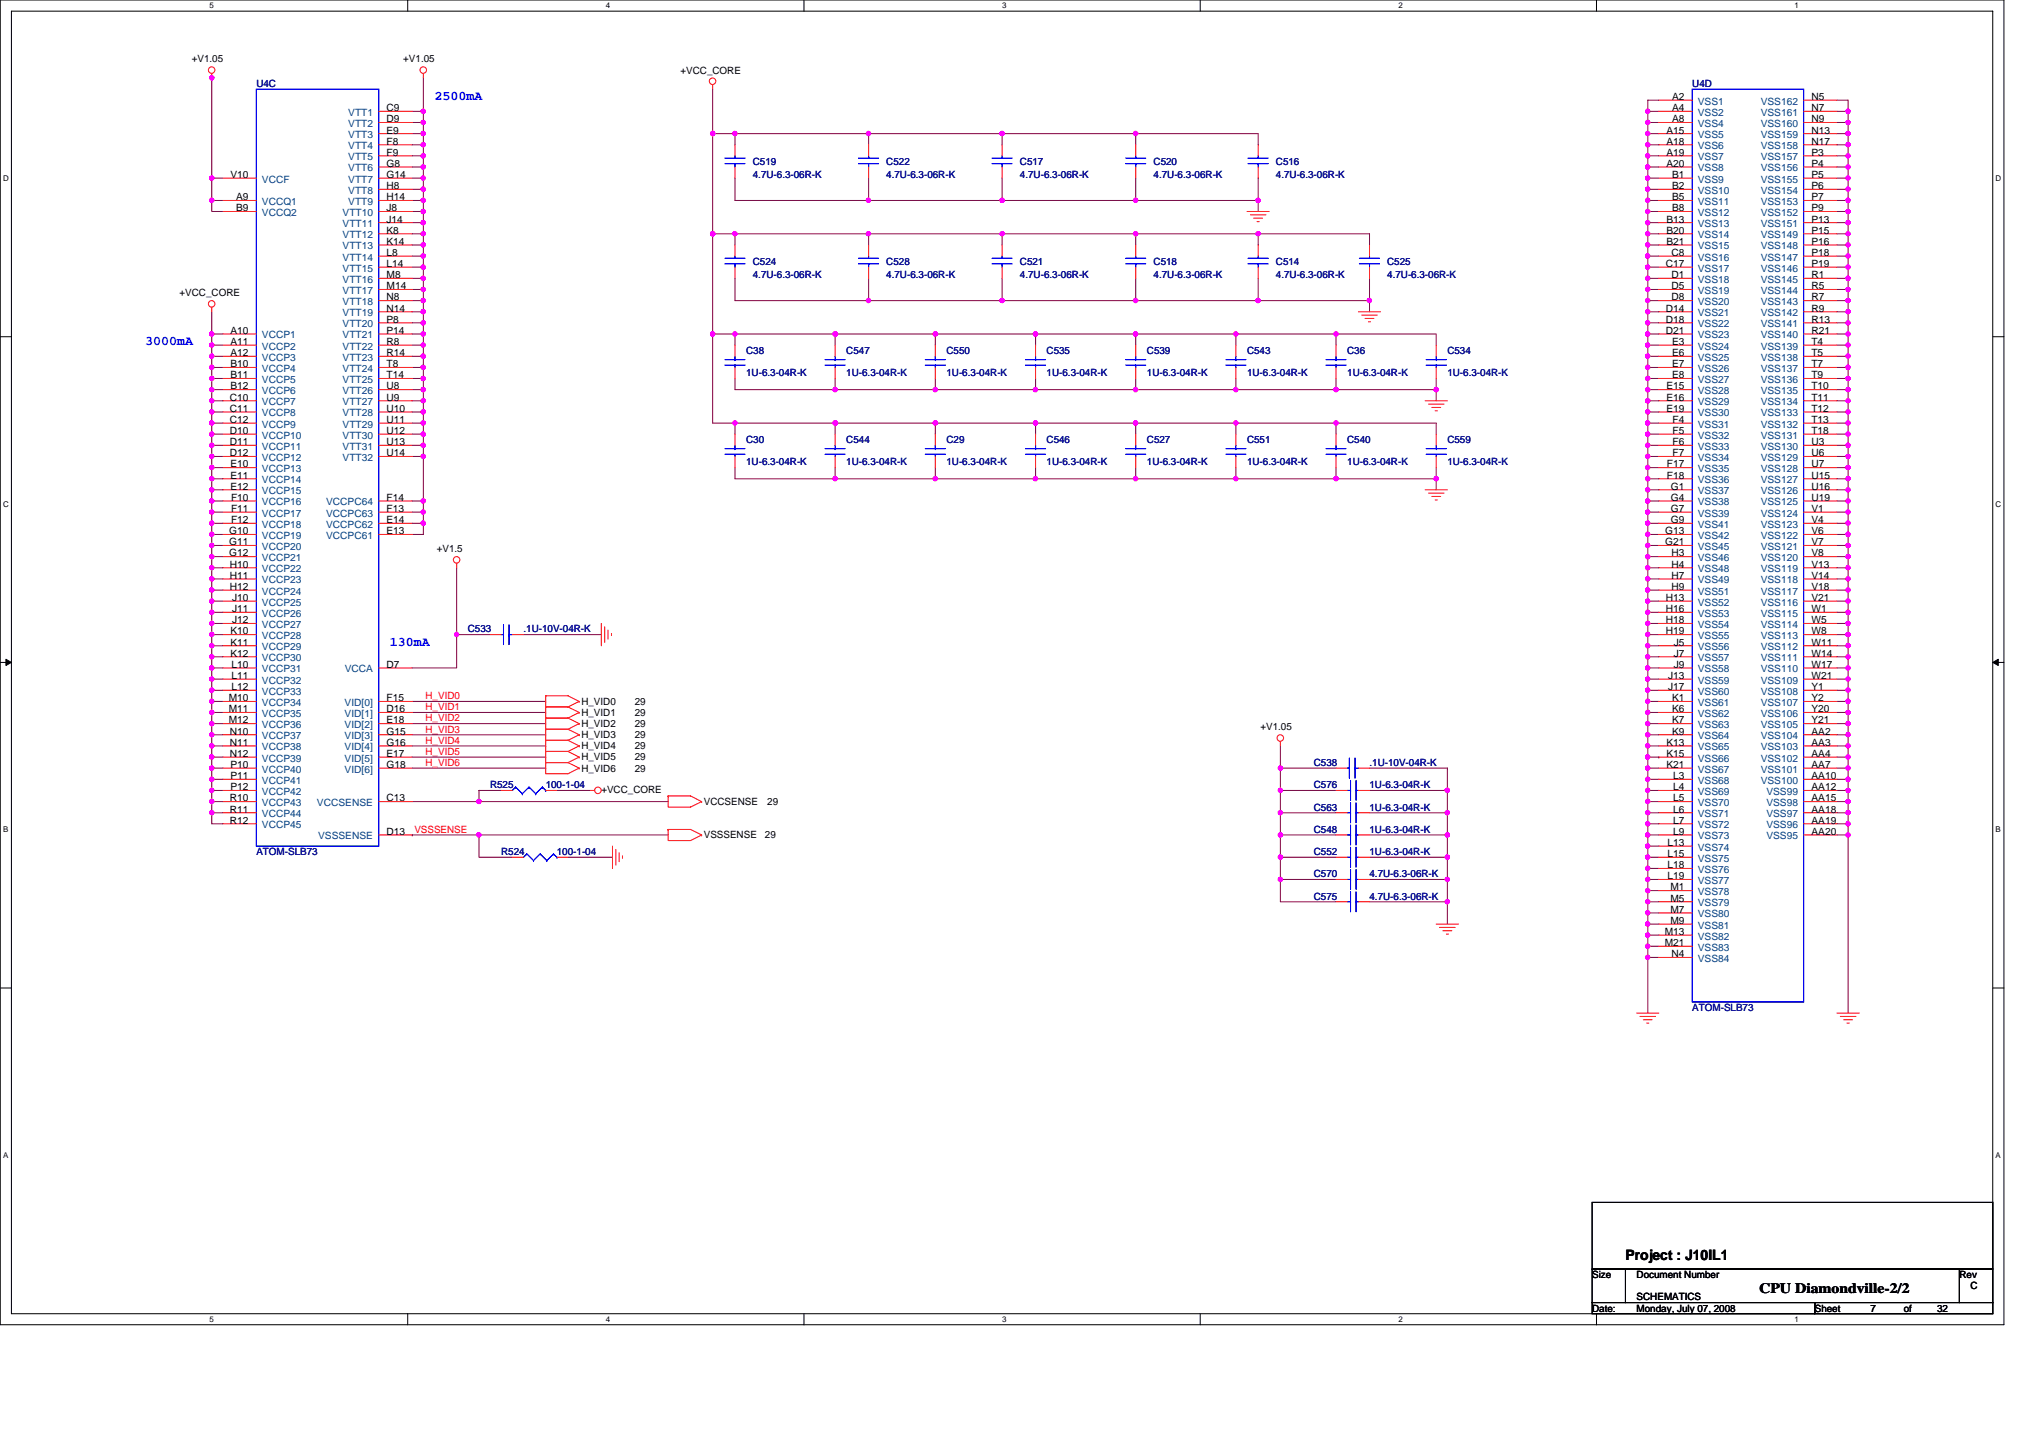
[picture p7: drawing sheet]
<svg xmlns="http://www.w3.org/2000/svg" width="297mm" height="210mm" viewBox="0 0 297 210" stroke-linecap="round" stroke-linejoin="round" font-family="sans-serif">
<defs><g id="words">
<g font-size="2.1">
<text x="237.4" y="184">Project : J10IL1</text>
<text x="256.9" y="188.8">CPU Diamondville-2/2</text>
</g>
<g font-size="1.9" fill="#00f">
<text x="63.4" y="14.6">2500mA</text>
<text x="21.2" y="50.4">3000mA</text>
<text x="56.9" y="94.3">130mA</text>
</g>
<g font-size="1.5">
<text x="28" y="9.1">+V1.05</text>
<text x="58.9" y="9.1">+V1.05</text>
<text x="99.4" y="10.8">+VCC_CORE</text>
<text x="56.4" y="17.9">D9</text>
<text x="56.4" y="16.2">C9</text>
<text x="244.2" y="17.9">A8</text>
<text x="244.2" y="16.2">A4</text>
<text x="244.2" y="14.6">A2</text>
<text x="264.5" y="17.9">N9</text>
<text x="264.5" y="16.2">N7</text>
<text x="264.5" y="14.6">N5</text>
<text x="56.4" y="22.7">F9</text>
<text x="56.4" y="21.1">F8</text>
<text x="56.4" y="19.5">E9</text>
<text x="243.3" y="22.7">A19</text>
<text x="243.3" y="21.1">A18</text>
<text x="243.3" y="19.5">A15</text>
<text x="264.5" y="21.1">N17</text>
<text x="264.5" y="22.7">P3</text>
<text x="264.5" y="19.5">N13</text>
<text x="33.7" y="26">V10</text>
<text x="34.5" y="29.3">A9</text>
<text x="56.4" y="29.3">H14</text>
<text x="56.4" y="27.6">H8</text>
<text x="56.4" y="26">G14</text>
<text x="56.4" y="24.4">G8</text>
<text x="243.3" y="24.4">A20</text>
<text x="244.2" y="26">B1</text>
<text x="244.2" y="29.3">B5</text>
<text x="244.2" y="27.6">B2</text>
<text x="264.5" y="24.4">P4</text>
<text x="264.5" y="26">P5</text>
<text x="264.5" y="27.6">P6</text>
<text x="264.5" y="29.3">P7</text>
<text x="34.5" y="30.9">B9</text>
<text x="56.4" y="35.8">K14</text>
<text x="56.4" y="34.1">K8</text>
<text x="56.4" y="32.5">J14</text>
<text x="56.4" y="30.9">J8</text>
<text x="243.3" y="35.8">B21</text>
<text x="243.3" y="34.1">B20</text>
<text x="243.3" y="32.5">B13</text>
<text x="244.2" y="30.9">B8</text>
<text x="264.5" y="30.9">P9</text>
<text x="264.5" y="32.5">P13</text>
<text x="264.5" y="34.1">P15</text>
<text x="264.5" y="35.8">P16</text>
<text x="56.4" y="40.6">M8</text>
<text x="56.4" y="39">L14</text>
<text x="56.4" y="37.4">L8</text>
<text x="243.3" y="39">C17</text>
<text x="244.1" y="40.6">D1</text>
<text x="244.1" y="37.4">C8</text>
<text x="264.5" y="37.4">P18</text>
<text x="264.5" y="39">P19</text>
<text x="264.5" y="40.6">R1</text>
<text x="26.2" y="43.3">+VCC_CORE</text>
<text x="56.4" y="47.1">P8</text>
<text x="56.4" y="45.5">N14</text>
<text x="56.4" y="43.9">N8</text>
<text x="56.4" y="42.2">M14</text>
<text x="243.3" y="47.1">D18</text>
<text x="243.3" y="45.5">D14</text>
<text x="244.1" y="43.9">D8</text>
<text x="244.1" y="42.2">D5</text>
<text x="264.5" y="42.2">R5</text>
<text x="264.5" y="43.9">R7</text>
<text x="264.5" y="45.5">R9</text>
<text x="264.5" y="47.1">R13</text>
<text x="33.7" y="48.7">A10</text>
<text x="33.7" y="50.4">A11</text>
<text x="33.7" y="52">A12</text>
<text x="33.7" y="53.6">B10</text>
<text x="56.4" y="53.6">T8</text>
<text x="56.4" y="52">R14</text>
<text x="56.4" y="50.4">R8</text>
<text x="56.4" y="48.7">P14</text>
<text x="243.3" y="48.7">D21</text>
<text x="244.2" y="53.6">E7</text>
<text x="244.2" y="52">E6</text>
<text x="244.2" y="50.4">E3</text>
<text x="264.5" y="48.7">R21</text>
<text x="264.5" y="50.4">T4</text>
<text x="264.5" y="52">T5</text>
<text x="264.5" y="53.6">T7</text>
<text x="33.6" y="58.5">C10</text>
<text x="33.7" y="55.2">B11</text>
<text x="33.7" y="56.9">B12</text>
<text x="56.4" y="58.5">U9</text>
<text x="56.4" y="56.9">U8</text>
<text x="56.4" y="55.2">T14</text>
<text x="243.3" y="58.5">E16</text>
<text x="243.3" y="56.9">E15</text>
<text x="244.2" y="55.2">E8</text>
<text x="264.5" y="55.2">T9</text>
<text x="264.5" y="56.9">T10</text>
<text x="264.5" y="58.5">T11</text>
<text x="33.6" y="60.1">C11</text>
<text x="33.6" y="61.8">C12</text>
<text x="33.6" y="63.4">D10</text>
<text x="33.6" y="65">D11</text>
<text x="56.4" y="65">U13</text>
<text x="56.4" y="63.4">U12</text>
<text x="56.4" y="61.8">U11</text>
<text x="56.4" y="60.1">U10</text>
<text x="243.3" y="60.1">E19</text>
<text x="244.3" y="65">F6</text>
<text x="244.3" y="63.4">F5</text>
<text x="244.3" y="61.8">F4</text>
<text x="264.5" y="60.1">T12</text>
<text x="264.5" y="61.8">T13</text>
<text x="264.5" y="63.4">T18</text>
<text x="264.5" y="65">U3</text>
<text x="33.6" y="66.6">D12</text>
<text x="33.7" y="68.3">E10</text>
<text x="33.7" y="69.9">E11</text>
<text x="33.7" y="71.5">E12</text>
<text x="56.4" y="66.6">U14</text>
<text x="243.4" y="69.9">F18</text>
<text x="243.4" y="68.3">F17</text>
<text x="244" y="71.5">G1</text>
<text x="244.3" y="66.6">F7</text>
<text x="264.5" y="66.6">U6</text>
<text x="264.5" y="68.3">U7</text>
<text x="264.5" y="69.9">U15</text>
<text x="264.5" y="71.5">U16</text>
<text x="33.7" y="73.1">F10</text>
<text x="33.7" y="76.4">F12</text>
<text x="33.7" y="74.8">F11</text>
<text x="56.4" y="74.8">F13</text>
<text x="56.4" y="76.4">E14</text>
<text x="56.4" y="73.1">F14</text>
<text x="244" y="76.4">G9</text>
<text x="244" y="74.8">G7</text>
<text x="244" y="73.1">G4</text>
<text x="264.5" y="73.1">U19</text>
<text x="264.5" y="74.8">V1</text>
<text x="264.5" y="76.4">V4</text>
<text x="33.5" y="81.3">G12</text>
<text x="33.5" y="79.6">G11</text>
<text x="33.5" y="78">G10</text>
<text x="33.6" y="82.9">H10</text>
<text x="56.4" y="78">E13</text>
<text x="63.8" y="80.6">+V1.5</text>
<text x="243.2" y="79.6">G21</text>
<text x="243.2" y="78">G13</text>
<text x="244.1" y="82.9">H4</text>
<text x="244.1" y="81.3">H3</text>
<text x="264.5" y="78">V6</text>
<text x="264.5" y="79.6">V7</text>
<text x="264.5" y="81.3">V8</text>
<text x="264.5" y="82.9">V13</text>
<text x="33.6" y="86.1">H12</text>
<text x="33.6" y="84.5">H11</text>
<text x="33.9" y="89.4">J11</text>
<text x="33.9" y="87.8">J10</text>
<text x="243.3" y="89.4">H16</text>
<text x="243.3" y="87.8">H13</text>
<text x="244.1" y="86.1">H9</text>
<text x="244.1" y="84.5">H7</text>
<text x="264.5" y="84.5">V14</text>
<text x="264.5" y="86.1">V18</text>
<text x="264.5" y="87.8">V21</text>
<text x="264.5" y="89.4">W1</text>
<text x="33.7" y="95.9">K12</text>
<text x="33.7" y="94.3">K11</text>
<text x="33.7" y="92.6">K10</text>
<text x="33.9" y="91">J12</text>
<text x="243.3" y="92.6">H19</text>
<text x="243.3" y="91">H18</text>
<text x="244.4" y="95.9">J7</text>
<text x="244.4" y="94.3">J5</text>
<text x="264.5" y="91">W5</text>
<text x="264.5" y="92.6">W8</text>
<text x="264.5" y="94.3">W11</text>
<text x="264.5" y="95.9">W14</text>
<text x="33.8" y="100.8">L12</text>
<text x="33.8" y="99.1">L11</text>
<text x="33.8" y="97.5">L10</text>
<text x="56.4" y="97.5">D7</text>
<text x="243.6" y="100.8">J17</text>
<text x="243.6" y="99.1">J13</text>
<text x="244.4" y="97.5">J9</text>
<text x="264.5" y="97.5">W17</text>
<text x="264.5" y="99.1">W21</text>
<text x="264.5" y="100.8">Y1</text>
<text x="33.4" y="102.4">M10</text>
<text x="33.4" y="104">M11</text>
<text x="33.4" y="105.6">M12</text>
<text x="33.6" y="107.3">N10</text>
<text x="56.4" y="102.4">F15</text>
<text x="56.4" y="104">D16</text>
<text x="56.4" y="105.6">E18</text>
<text x="56.4" y="107.3">G15</text>
<text x="84.9" y="102.9">H_VID0</text>
<text x="84.9" y="104.5">H_VID1</text>
<text x="84.9" y="107.8">H_VID3</text>
<text x="84.9" y="106.2">H_VID2</text>
<text x="92.7" y="102.9">29</text>
<text x="92.7" y="104.5">29</text>
<text x="92.7" y="107.8">29</text>
<text x="92.7" y="106.2">29</text>
<text x="184.1" y="106.7">+V1.05</text>
<text x="244.2" y="107.3">K9</text>
<text x="244.2" y="105.6">K7</text>
<text x="244.2" y="104">K6</text>
<text x="244.2" y="102.4">K1</text>
<text x="264.5" y="102.4">Y2</text>
<text x="264.5" y="104">Y20</text>
<text x="264.5" y="105.6">Y21</text>
<text x="264.5" y="107.3">AA2</text>
<text x="33.6" y="108.9">N11</text>
<text x="33.6" y="110.5">N12</text>
<text x="33.7" y="112.1">P10</text>
<text x="33.7" y="113.8">P11</text>
<text x="56.4" y="108.9">G16</text>
<text x="56.4" y="110.5">E17</text>
<text x="56.4" y="112.1">G18</text>
<text x="84.9" y="112.7">H_VID6</text>
<text x="84.9" y="109.4">H_VID4</text>
<text x="84.9" y="111">H_VID5</text>
<text x="92.7" y="112.7">29</text>
<text x="92.7" y="109.4">29</text>
<text x="92.7" y="111">29</text>
<text x="243.3" y="112.1">K21</text>
<text x="243.3" y="110.5">K15</text>
<text x="243.3" y="108.9">K13</text>
<text x="244.3" y="113.8">L3</text>
<text x="264.5" y="108.9">AA3</text>
<text x="264.5" y="110.5">AA4</text>
<text x="264.5" y="112.1">AA7</text>
<text x="264.5" y="113.8">AA10</text>
<text x="33.6" y="117">R10</text>
<text x="33.6" y="118.7">R11</text>
<text x="33.7" y="115.4">P12</text>
<text x="56.4" y="117">C13</text>
<text x="87.8" y="115.8">+VCC_CORE</text>
<text x="102.8" y="117.5">VCCSENSE</text>
<text x="112.1" y="117.5">29</text>
<text x="244.3" y="118.7">L6</text>
<text x="244.3" y="117">L5</text>
<text x="244.3" y="115.4">L4</text>
<text x="264.5" y="115.4">AA12</text>
<text x="264.5" y="117">AA15</text>
<text x="264.5" y="118.7">AA18</text>
<text x="33.6" y="120.3">R12</text>
<text x="56.4" y="121.9">D13</text>
<text x="102.8" y="122.4">VSSSENSE</text>
<text x="111.7" y="122.4">29</text>
<text x="243.5" y="125.2">L15</text>
<text x="243.5" y="123.5">L13</text>
<text x="244.3" y="121.9">L9</text>
<text x="244.3" y="120.3">L7</text>
<text x="264.5" y="120.3">AA19</text>
<text x="264.5" y="121.9">AA20</text>
<text x="243.5" y="128.4">L19</text>
<text x="243.5" y="126.8">L18</text>
<text x="243.9" y="131.7">M5</text>
<text x="243.9" y="130">M1</text>
<text x="243.1" y="136.5">M13</text>
<text x="243.9" y="134.9">M9</text>
<text x="243.9" y="133.3">M7</text>
<text x="243.1" y="138.2">M21</text>
<text x="244.1" y="139.8">N4</text>
<text x="232.5" y="186.6">Size</text>
<text x="232.5" y="191.5">Date:</text>
<text x="239" y="191.5">Monday, July 07, 2008</text>
<text x="239" y="186.6">Document Number</text>
<text x="239" y="189.9">SCHEMATICS</text>
<text x="265" y="191.5">Sheet</text>
<text x="273.2" y="191.5">7</text>
<text x="278" y="191.5">of</text>
<text x="282.9" y="191.5">32</text>
<text x="286.1" y="186.6">Rev</text>
<text x="287.8" y="188.3">C</text>
</g>
<g font-size="1.5" fill="#000080">
<text x="37.4" y="12.7">U4C</text>
<text x="247.1" y="12.7">U4D</text>
<text x="109.9" y="24.1">C519</text>
<text x="109.9" y="26">4.7U-6.3-06R-K</text>
<text x="129.4" y="24.1">C522</text>
<text x="129.4" y="26">4.7U-6.3-06R-K</text>
<text x="148.9" y="24.1">C517</text>
<text x="148.9" y="26">4.7U-6.3-06R-K</text>
<text x="168.5" y="24.1">C520</text>
<text x="168.5" y="26">4.7U-6.3-06R-K</text>
<text x="186.3" y="24.1">C516</text>
<text x="186.3" y="26">4.7U-6.3-06R-K</text>
<text x="109.9" y="38.7">C524</text>
<text x="109.9" y="40.7">4.7U-6.3-06R-K</text>
<text x="129.4" y="38.7">C528</text>
<text x="129.4" y="40.7">4.7U-6.3-06R-K</text>
<text x="148.9" y="38.7">C521</text>
<text x="148.9" y="40.7">4.7U-6.3-06R-K</text>
<text x="168.5" y="38.7">C518</text>
<text x="168.5" y="40.7">4.7U-6.3-06R-K</text>
<text x="186.3" y="38.7">C514</text>
<text x="186.3" y="40.7">4.7U-6.3-06R-K</text>
<text x="202.6" y="38.7">C525</text>
<text x="202.6" y="40.7">4.7U-6.3-06R-K</text>
<text x="109" y="51.7">C38</text>
<text x="123.6" y="51.7">C547</text>
<text x="138.2" y="51.7">C550</text>
<text x="152.8" y="51.7">C535</text>
<text x="167.5" y="51.7">C539</text>
<text x="182.1" y="51.7">C543</text>
<text x="196.7" y="51.7">C36</text>
<text x="211.4" y="51.7">C534</text>
<text x="109" y="55">1U-6.3-04R-K</text>
<text x="123.6" y="55">1U-6.3-04R-K</text>
<text x="138.2" y="55">1U-6.3-04R-K</text>
<text x="152.8" y="55">1U-6.3-04R-K</text>
<text x="167.5" y="55">1U-6.3-04R-K</text>
<text x="182.1" y="55">1U-6.3-04R-K</text>
<text x="196.7" y="55">1U-6.3-04R-K</text>
<text x="211.4" y="55">1U-6.3-04R-K</text>
<text x="109" y="64.7">C30</text>
<text x="123.6" y="64.7">C544</text>
<text x="138.2" y="64.7">C29</text>
<text x="152.8" y="64.7">C546</text>
<text x="167.5" y="64.7">C527</text>
<text x="182.1" y="64.7">C551</text>
<text x="196.7" y="64.7">C540</text>
<text x="211.4" y="64.7">C559</text>
<text x="109" y="68">1U-6.3-04R-K</text>
<text x="123.6" y="68">1U-6.3-04R-K</text>
<text x="138.2" y="68">1U-6.3-04R-K</text>
<text x="152.8" y="68">1U-6.3-04R-K</text>
<text x="167.5" y="68">1U-6.3-04R-K</text>
<text x="182.1" y="68">1U-6.3-04R-K</text>
<text x="196.7" y="68">1U-6.3-04R-K</text>
<text x="211.4" y="68">1U-6.3-04R-K</text>
<text x="68.3" y="92.4">C533</text>
<text x="76.4" y="92.4">.1U-10V-04R-K</text>
<text x="191.9" y="111.9">C538</text>
<text x="200" y="111.9">.1U-10V-04R-K</text>
<text x="71.6" y="115.1">R525</text>
<text x="79.7" y="115.1">100-1-04</text>
<text x="191.9" y="115.1">C576</text>
<text x="191.9" y="118.4">C563</text>
<text x="200" y="115.1">1U-6.3-04R-K</text>
<text x="200" y="118.4">1U-6.3-04R-K</text>
<text x="37.4" y="124.9">ATOM-SLB73</text>
<text x="73.2" y="124.9">R524</text>
<text x="81.3" y="124.9">100-1-04</text>
<text x="191.9" y="124.9">C552</text>
<text x="191.9" y="121.6">C548</text>
<text x="200" y="124.9">1U-6.3-04R-K</text>
<text x="200" y="121.6">1U-6.3-04R-K</text>
<text x="191.9" y="128.1">C570</text>
<text x="191.9" y="131.4">C575</text>
<text x="200" y="128.1">4.7U-6.3-06R-K</text>
<text x="200" y="131.4">4.7U-6.3-06R-K</text>
<text x="247.1" y="147.6">ATOM-SLB73</text>
</g>
<g font-size="1.5" fill="#004080">
<text x="50.9" y="16.9">VTT1</text>
<text x="247.9" y="16.9">VSS2</text>
<text x="247.9" y="15.3">VSS1</text>
<text x="257.1" y="16.9">VSS161</text>
<text x="257.1" y="15.3">VSS162</text>
<text x="50.9" y="23.4">VTT5</text>
<text x="50.9" y="21.8">VTT4</text>
<text x="50.9" y="20.2">VTT3</text>
<text x="50.9" y="18.5">VTT2</text>
<text x="247.9" y="23.4">VSS7</text>
<text x="247.9" y="21.8">VSS6</text>
<text x="247.9" y="20.2">VSS5</text>
<text x="247.9" y="18.5">VSS4</text>
<text x="257.1" y="21.8">VSS158</text>
<text x="257.1" y="23.4">VSS157</text>
<text x="257.1" y="20.2">VSS159</text>
<text x="257.1" y="18.5">VSS160</text>
<text x="38.2" y="29.9">VCCQ1</text>
<text x="38.2" y="26.7">VCCF</text>
<text x="50.9" y="29.9">VTT9</text>
<text x="50.9" y="28.3">VTT8</text>
<text x="50.9" y="26.7">VTT7</text>
<text x="50.9" y="25">VTT6</text>
<text x="247.9" y="26.7">VSS9</text>
<text x="247.9" y="25">VSS8</text>
<text x="247.9" y="29.9">VSS11</text>
<text x="247.9" y="28.3">VSS10</text>
<text x="257.1" y="25">VSS156</text>
<text x="257.1" y="26.7">VSS155</text>
<text x="257.1" y="28.3">VSS154</text>
<text x="257.1" y="29.9">VSS153</text>
<text x="38.2" y="31.5">VCCQ2</text>
<text x="50" y="34.8">VTT12</text>
<text x="50" y="33.2">VTT11</text>
<text x="50" y="31.5">VTT10</text>
<text x="247.9" y="34.8">VSS14</text>
<text x="247.9" y="33.2">VSS13</text>
<text x="247.9" y="31.5">VSS12</text>
<text x="257.1" y="31.5">VSS152</text>
<text x="257.1" y="33.2">VSS151</text>
<text x="257.1" y="34.8">VSS149</text>
<text x="50" y="41.3">VTT16</text>
<text x="50" y="39.7">VTT15</text>
<text x="50" y="38.1">VTT14</text>
<text x="50" y="36.4">VTT13</text>
<text x="247.9" y="41.3">VSS18</text>
<text x="247.9" y="39.7">VSS17</text>
<text x="247.9" y="38.1">VSS16</text>
<text x="247.9" y="36.4">VSS15</text>
<text x="257.1" y="36.4">VSS148</text>
<text x="257.1" y="38.1">VSS147</text>
<text x="257.1" y="39.7">VSS146</text>
<text x="257.1" y="41.3">VSS145</text>
<text x="50" y="47.8">VTT20</text>
<text x="50" y="46.2">VTT19</text>
<text x="50" y="44.6">VTT18</text>
<text x="50" y="42.9">VTT17</text>
<text x="247.9" y="47.8">VSS22</text>
<text x="247.9" y="46.2">VSS21</text>
<text x="247.9" y="44.6">VSS20</text>
<text x="247.9" y="42.9">VSS19</text>
<text x="257.1" y="42.9">VSS144</text>
<text x="257.1" y="44.6">VSS143</text>
<text x="257.1" y="46.2">VSS142</text>
<text x="257.1" y="47.8">VSS141</text>
<text x="38.2" y="49.4">VCCP1</text>
<text x="38.2" y="51.1">VCCP2</text>
<text x="38.2" y="52.7">VCCP3</text>
<text x="50" y="52.7">VTT23</text>
<text x="50" y="51.1">VTT22</text>
<text x="50" y="49.4">VTT21</text>
<text x="247.9" y="52.7">VSS25</text>
<text x="247.9" y="51.1">VSS24</text>
<text x="247.9" y="49.4">VSS23</text>
<text x="257.1" y="49.4">VSS140</text>
<text x="257.1" y="51.1">VSS139</text>
<text x="257.1" y="52.7">VSS138</text>
<text x="38.2" y="54.3">VCCP4</text>
<text x="38.2" y="55.9">VCCP5</text>
<text x="38.2" y="57.6">VCCP6</text>
<text x="38.2" y="59.2">VCCP7</text>
<text x="50" y="59.2">VTT27</text>
<text x="50" y="57.6">VTT26</text>
<text x="50" y="55.9">VTT25</text>
<text x="50" y="54.3">VTT24</text>
<text x="247.9" y="59.2">VSS29</text>
<text x="247.9" y="57.6">VSS28</text>
<text x="247.9" y="55.9">VSS27</text>
<text x="247.9" y="54.3">VSS26</text>
<text x="257.1" y="54.3">VSS137</text>
<text x="257.1" y="55.9">VSS136</text>
<text x="257.1" y="57.6">VSS135</text>
<text x="257.1" y="59.2">VSS134</text>
<text x="38.2" y="60.8">VCCP8</text>
<text x="38.2" y="62.4">VCCP9</text>
<text x="38.2" y="64.1">VCCP10</text>
<text x="38.2" y="65.7">VCCP11</text>
<text x="50" y="65.7">VTT31</text>
<text x="50" y="64.1">VTT30</text>
<text x="50" y="62.4">VTT29</text>
<text x="50" y="60.8">VTT28</text>
<text x="247.9" y="65.7">VSS33</text>
<text x="247.9" y="64.1">VSS32</text>
<text x="247.9" y="62.4">VSS31</text>
<text x="247.9" y="60.8">VSS30</text>
<text x="257.1" y="60.8">VSS133</text>
<text x="257.1" y="62.4">VSS132</text>
<text x="257.1" y="64.1">VSS131</text>
<text x="257.1" y="65.7">VSS130</text>
<text x="38.2" y="67.3">VCCP12</text>
<text x="38.2" y="68.9">VCCP13</text>
<text x="38.2" y="70.6">VCCP14</text>
<text x="50" y="67.3">VTT32</text>
<text x="247.9" y="70.6">VSS36</text>
<text x="247.9" y="68.9">VSS35</text>
<text x="247.9" y="67.3">VSS34</text>
<text x="257.1" y="67.3">VSS129</text>
<text x="257.1" y="68.9">VSS128</text>
<text x="257.1" y="70.6">VSS127</text>
<text x="38.2" y="72.2">VCCP15</text>
<text x="38.2" y="73.8">VCCP16</text>
<text x="38.2" y="77.1">VCCP18</text>
<text x="38.2" y="75.4">VCCP17</text>
<text x="47.6" y="75.4">VCCPC63</text>
<text x="47.6" y="77.1">VCCPC62</text>
<text x="47.6" y="73.8">VCCPC64</text>
<text x="247.9" y="77.1">VSS41</text>
<text x="247.9" y="75.4">VSS39</text>
<text x="247.9" y="73.8">VSS38</text>
<text x="247.9" y="72.2">VSS37</text>
<text x="257.1" y="72.2">VSS126</text>
<text x="257.1" y="73.8">VSS125</text>
<text x="257.1" y="75.4">VSS124</text>
<text x="257.1" y="77.1">VSS123</text>
<text x="38.2" y="83.6">VCCP22</text>
<text x="38.2" y="81.9">VCCP21</text>
<text x="38.2" y="80.3">VCCP20</text>
<text x="38.2" y="78.7">VCCP19</text>
<text x="47.6" y="78.7">VCCPC61</text>
<text x="247.9" y="83.6">VSS48</text>
<text x="247.9" y="81.9">VSS46</text>
<text x="247.9" y="80.3">VSS45</text>
<text x="247.9" y="78.7">VSS42</text>
<text x="257.1" y="78.7">VSS122</text>
<text x="257.1" y="80.3">VSS121</text>
<text x="257.1" y="81.9">VSS120</text>
<text x="257.1" y="83.6">VSS119</text>
<text x="38.2" y="88.4">VCCP25</text>
<text x="38.2" y="86.8">VCCP24</text>
<text x="38.2" y="85.2">VCCP23</text>
<text x="247.9" y="88.4">VSS52</text>
<text x="247.9" y="86.8">VSS51</text>
<text x="247.9" y="85.2">VSS49</text>
<text x="257.1" y="85.2">VSS118</text>
<text x="257.1" y="86.8">VSS117</text>
<text x="257.1" y="88.4">VSS116</text>
<text x="38.2" y="95">VCCP29</text>
<text x="38.2" y="93.3">VCCP28</text>
<text x="38.2" y="91.7">VCCP27</text>
<text x="38.2" y="90.1">VCCP26</text>
<text x="247.9" y="95">VSS56</text>
<text x="247.9" y="93.3">VSS55</text>
<text x="247.9" y="91.7">VSS54</text>
<text x="247.9" y="90.1">VSS53</text>
<text x="257.1" y="90.1">VSS115</text>
<text x="257.1" y="91.7">VSS114</text>
<text x="257.1" y="93.3">VSS113</text>
<text x="257.1" y="95">VSS112</text>
<text x="38.2" y="101.5">VCCP33</text>
<text x="38.2" y="99.8">VCCP32</text>
<text x="38.2" y="98.2">VCCP31</text>
<text x="38.2" y="96.6">VCCP30</text>
<text x="50.4" y="98.2">VCCA</text>
<text x="247.9" y="101.5">VSS60</text>
<text x="247.9" y="99.8">VSS59</text>
<text x="247.9" y="98.2">VSS58</text>
<text x="247.9" y="96.6">VSS57</text>
<text x="257.1" y="96.6">VSS111</text>
<text x="257.1" y="98.2">VSS110</text>
<text x="257.1" y="99.8">VSS109</text>
<text x="257.1" y="101.5">VSS108</text>
<text x="38.2" y="103.1">VCCP34</text>
<text x="38.2" y="104.7">VCCP35</text>
<text x="38.2" y="106.3">VCCP36</text>
<text x="38.2" y="107.9">VCCP37</text>
<text x="50.3" y="103.1">VID[0]</text>
<text x="50.3" y="104.7">VID[1]</text>
<text x="50.3" y="106.3">VID[2]</text>
<text x="50.3" y="107.9">VID[3]</text>
<text x="247.9" y="107.9">VSS64</text>
<text x="247.9" y="106.3">VSS63</text>
<text x="247.9" y="104.7">VSS62</text>
<text x="247.9" y="103.1">VSS61</text>
<text x="257.1" y="103.1">VSS107</text>
<text x="257.1" y="104.7">VSS106</text>
<text x="257.1" y="106.3">VSS105</text>
<text x="257.1" y="107.9">VSS104</text>
<text x="38.2" y="109.6">VCCP38</text>
<text x="38.2" y="111.2">VCCP39</text>
<text x="38.2" y="112.8">VCCP40</text>
<text x="50.3" y="109.6">VID[4]</text>
<text x="50.3" y="111.2">VID[5]</text>
<text x="50.3" y="112.8">VID[6]</text>
<text x="247.9" y="112.8">VSS67</text>
<text x="247.9" y="111.2">VSS66</text>
<text x="247.9" y="109.6">VSS65</text>
<text x="257.1" y="109.6">VSS103</text>
<text x="257.1" y="111.2">VSS102</text>
<text x="257.1" y="112.8">VSS101</text>
<text x="38.2" y="114.4">VCCP41</text>
<text x="38.2" y="116.1">VCCP42</text>
<text x="38.2" y="117.7">VCCP43</text>
<text x="38.2" y="119.3">VCCP44</text>
<text x="46.3" y="117.7">VCCSENSE</text>
<text x="247.9" y="119.3">VSS71</text>
<text x="247.9" y="117.7">VSS70</text>
<text x="247.9" y="116.1">VSS69</text>
<text x="247.9" y="114.4">VSS68</text>
<text x="257.1" y="114.4">VSS100</text>
<text x="258" y="116.1">VSS99</text>
<text x="258" y="117.7">VSS98</text>
<text x="258" y="119.3">VSS97</text>
<text x="38.2" y="120.9">VCCP45</text>
<text x="46.5" y="122.6">VSSSENSE</text>
<text x="247.9" y="125.8">VSS75</text>
<text x="247.9" y="124.2">VSS74</text>
<text x="247.9" y="122.6">VSS73</text>
<text x="247.9" y="120.9">VSS72</text>
<text x="258" y="120.9">VSS96</text>
<text x="258" y="122.6">VSS95</text>
<text x="247.9" y="130.7">VSS78</text>
<text x="247.9" y="129.1">VSS77</text>
<text x="247.9" y="127.5">VSS76</text>
<text x="247.9" y="137.2">VSS82</text>
<text x="247.9" y="135.6">VSS81</text>
<text x="247.9" y="134">VSS80</text>
<text x="247.9" y="132.3">VSS79</text>
<text x="247.9" y="140.5">VSS84</text>
<text x="247.9" y="138.8">VSS83</text>
</g>
<g font-size="1.5" fill="#f00">
<text x="62.1" y="107">H_VID3</text>
<text x="62.1" y="102.1">H_VID0</text>
<text x="62.1" y="103.7">H_VID1</text>
<text x="62.1" y="105.3">H_VID2</text>
<text x="62.1" y="111.8">H_VID6</text>
<text x="62.1" y="110.2">H_VID5</text>
<text x="62.1" y="108.6">H_VID4</text>
<text x="60.5" y="121.6">VSSSENSE</text>
</g>
<g font-size="1.2">
<text x="30.6" y="1.2">5</text>
<text x="88.5" y="1.2">4</text>
<text x="146.3" y="1.2">3</text>
<text x="204.2" y="1.2">2</text>
<text x="262.1" y="1.2">1</text>
<text x=".5" y="26.4">D</text>
<text x="291.4" y="26.4">D</text>
<text x=".5" y="74">C</text>
<text x="291.4" y="74">C</text>
<text x=".5" y="121.5">B</text>
<text x="291.4" y="121.5">B</text>
<text x=".5" y="169.1">A</text>
<text x="291.4" y="169.1">A</text>
<text x="30.6" y="193.1">5</text>
<text x="88.5" y="193.1">4</text>
<text x="146.3" y="193.1">3</text>
<text x="204.2" y="193.1">2</text>
<text x="262.1" y="193.1">1</text>
</g>
</g></defs>
<path d="M0 0h292.6v193.4h-292.6zM1.7 1.6h289.3v190.2h-289.3z" fill="none" stroke="#000" stroke-width=".15"/>
<g fill="#fff">
<path d="M30.6 .2h.6v1.3h-.6z"/>
<path d="M30.6 192h.6v1.3h-.6z"/>
</g>
<path d="M59.5 0v1.6M59.5 191.8v1.7" fill="none" stroke="#000" stroke-width=".15"/>
<g fill="#fff">
<path d="M88.5 .2h.6v1.3h-.6z"/>
<path d="M88.5 192h.6v1.3h-.6z"/>
</g>
<path d="M117.4 0v1.6M117.4 191.8v1.7" fill="none" stroke="#000" stroke-width=".15"/>
<g fill="#fff">
<path d="M146.3 .2h.7v1.3h-.7z"/>
<path d="M146.3 192h.7v1.3h-.7z"/>
</g>
<path d="M175.3 0v1.6M175.3 191.8v1.7" fill="none" stroke="#000" stroke-width=".15"/>
<g fill="#fff">
<path d="M204.2 .2h.6v1.3h-.6z"/>
<path d="M204.2 192h.6v1.3h-.6z"/>
</g>
<path d="M233.1 0v1.6M233.1 191.8v1.7" fill="none" stroke="#000" stroke-width=".15"/>
<g fill="#fff">
<path d="M262.1 .2h.6v1.3h-.6z"/>
<path d="M262.1 192h.6v1.3h-.6z"/>
<path d="M.5 25.4h.8v1.3h-.8z"/>
<path d="M291.4 25.4h.9v1.3h-.9z"/>
<path d="M.5 72.9h.8v1.3h-.8z"/>
<path d="M291.4 72.9h.9v1.3h-.9z"/>
</g>
<path d="M0 49.2h1.7M291 49.2h1.6" fill="none" stroke="#000" stroke-width=".15"/>
<g fill="#fff">
<path d="M.5 120.5h.7v1.3h-.7z"/>
<path d="M291.4 120.5h.8v1.3h-.8z"/>
</g>
<path d="M0 96.7h1.7M291 96.7h1.6" fill="none" stroke="#000" stroke-width=".15"/>
<path d="M.9 96.3l.8 .4-.8 .5zM291 96.7l.8-.4v.9z" fill="#000" stroke="#000" stroke-width=".15"/>
<g fill="#fff">
<path d="M.5 168h.7v1.3h-.7z"/>
<path d="M291.4 168h.8v1.3h-.8z"/>
</g>
<path d="M0 144.3h1.7M291 144.3h1.6M232.5 175.6h58.5v9.7h-58.5zM232.5 190.2h32.5v1.6h-32.5zM232.5 185.3h4.9v4.9h-4.9zM237.4 185.3h48.7v4.9h-48.7zM265 190.2h26v1.6h-26zM286.1 185.3h4.9v4.9h-4.9z" fill="none" stroke="#000" stroke-width=".15"/>
<g fill="none" stroke="#800040" stroke-width=".15">
<path d="M30.9 11.4v17.9M60.2 19.5h1.6v1.6M60.2 17.9h1.6v1.6M60.2 16.3h1.6M61.8 11.4v4.9M61.8 19.5h.1M61.8 16.3h.1M61.8 17.9h.1M61.8 16.3v1.6M104.1 13v6.5M104.1 19.5h.1M104.1 19.5h79.6v1.6"/>
<path d="M104.1 19.5v42.3h3.2M107.3 19.5h.1M107.3 19.5v1.6M126.8 19.5h.1M126.8 19.5v1.6M146.3 19.5v1.6M146.3 19.5h.1M165.9 19.5h.1M165.9 19.5v1.6M240.6 17.9h1.6M240.6 17.9h.1M240.6 19.5h1.6"/>
<path d="M240.6 16.3h.1M240.6 19.5h.1M240.6 16.3h1.6M242.2 14.6h-1.6v94.3M268.3 17.9h1.6M268.3 14.6h1.6v27.7M268.3 16.3h1.6M268.3 19.5h1.6M269.9 16.3h.1M269.9 19.5h.1M269.9 17.9h.1M30.9 29.3v1.6h1.7"/>
<path d="M30.9 26h1.7M30.9 26h.1M30.9 29.3h1.7M30.9 29.3h.1M60.2 32.5h1.6v1.6M60.2 30.9h1.6v1.6M60.2 29.3h1.6v1.6M60.2 27.6h1.6v1.7M60.2 26h1.6v1.6M60.2 24.4h1.6v1.6M60.2 22.8h1.6v1.6M60.2 21.1h1.6v1.7"/>
<path d="M60.2 34.1h1.6M60.2 37.4h1.6M60.2 39h1.6M60.2 35.8h1.6M61.8 34.1h.1M61.8 32.5h.1M61.8 30.9h.1M61.8 29.3h.1M61.8 27.6h.1M61.8 26h.1M61.8 24.4h.1M61.8 22.8h.1"/>
<path d="M61.8 21.1h.1M61.8 35.8h.1M61.8 37.4v1.6M61.8 37.4h.1M61.8 34.1v1.7M61.8 35.8v1.6M61.8 39v3.3M104.1 34.1h.1M104.1 34.1h95.9v1.7M107.3 34.1h.1M107.3 26v3.3h19.5M107.3 34.1v1.7"/>
<path d="M126.8 34.1h.1M126.8 26v3.3M126.8 34.1v1.7M126.8 29.3h.1M126.8 29.3h39.1M146.3 26v3.3M146.3 29.3h.1M146.3 34.1h.1M146.3 34.1v1.7M165.9 34.1h.1M165.9 26v3.3M165.9 34.1v1.7"/>
<path d="M165.9 29.3h.1M183.7 34.1h.1M183.7 34.1v1.7M183.7 26v3.3h-17.8M183.7 29.3v1.6M240.6 22.8h.1M240.6 21.1h1.6M240.6 26h.1M240.6 37.4h.1M240.6 22.8h1.6M240.6 39h.1M240.6 29.3h.1"/>
<path d="M240.6 24.4h.1M240.6 34.1h.1M240.6 24.4h1.6M240.6 32.5h.1M240.6 30.9h1.6M240.6 32.5h1.6M240.6 30.9h.1M240.6 35.8h.1M240.6 27.6h.1M240.6 21.1h.1M240.6 29.3h1.6M240.6 35.8h1.6"/>
<path d="M240.6 37.4h1.6M240.6 34.1h1.6M240.6 39h1.6M240.6 26h1.6M240.6 27.6h1.6M268.3 39h1.6M268.3 24.4h1.6M268.3 27.6h1.6M268.3 37.4h1.6M268.3 29.3h1.6M268.3 32.5h1.6M268.3 26h1.6"/>
<path d="M268.3 21.1h1.6M268.3 30.9h1.6M268.3 22.8h1.6M268.3 34.1h1.6M268.3 35.8h1.6M269.9 27.6h.1M269.9 26h.1M269.9 34.1h.1M269.9 37.4h.1M269.9 39h.1M269.9 24.4h.1M269.9 22.8h.1"/>
<path d="M269.9 30.9h.1M269.9 32.5h.1M269.9 21.1h.1M269.9 35.8h.1M269.9 29.3h.1M30.9 50.4h.1M30.9 48.8h.1M30.9 53.7h.1M30.9 55.3h1.7M30.9 56.9h.1M30.9 55.3h.1M30.9 50.4h1.7"/>
<path d="M30.9 56.9h1.7M30.9 58.5h1.7M30.9 53.7h1.7M30.9 48.8h1.7M30.9 58.5h.1M30.9 52h.1M30.9 52h1.7M30.9 45.5v73.2M60.2 55.3h1.6M60.2 40.6h1.6M60.2 52h1.6M60.2 42.3h1.6"/>
<path d="M60.2 48.8h1.6M60.2 50.4h1.6M60.2 58.5h1.6M60.2 45.5h1.6M60.2 47.1h1.6M60.2 56.9h1.6M60.2 53.7h1.6M60.2 43.9h1.6M61.8 47.1h.1M61.8 58.5h.1M61.8 47.1v1.7M61.8 58.5v1.7"/>
<path d="M61.8 55.3h.1M61.8 40.6h.1M61.8 56.9h.1M61.8 52v1.7M61.8 42.3h.1M61.8 50.4h.1M61.8 52h.1M61.8 42.3v3.2M61.8 45.5h.1M61.8 43.9h.1M61.8 45.5v1.6M61.8 48.8v3.2"/>
<path d="M61.8 53.7v4.8M104.1 48.8h.1M104.1 48.8h3.2M107.3 55.3v1.6h14.7M107.3 48.8h.1M107.3 48.8v1.6M107.3 40.6v3.3h19.5M107.3 48.8h87.8M122 56.9h.1M122 55.3v1.6M122 48.8h.1M122 48.8v1.6"/>
<path d="M122 56.9h58.5M126.8 40.6v3.3M126.8 43.9h.1M126.8 43.9h73.2M136.6 48.8h.1M136.6 56.9h.1M136.6 55.3v1.6M136.6 48.8v1.6M146.3 40.6v3.3M146.3 43.9h.1M151.2 56.9h.1M151.2 48.8h.1"/>
<path d="M151.2 48.8v1.6M151.2 55.3v1.6M165.9 43.9h.1M165.9 48.8h.1M165.9 56.9h.1M165.9 48.8v1.6M165.9 55.3v1.6M165.9 40.6v3.3M180.5 56.9h14.6M180.5 48.8h.1M180.5 55.3v1.6M180.5 48.8v1.6"/>
<path d="M183.7 43.9h.1M183.7 40.6v3.3M195.1 48.8v1.6M195.1 55.3v1.6M195.1 48.8h14.6v1.6M195.1 56.9h.1M195.1 56.9h14.6M200 40.6v3.3M200 43.9v1.6M209.7 56.9v1.6M209.7 55.3v1.6M240.6 42.3h1.6"/>
<path d="M240.6 58.5h.1M240.6 56.9h1.6M240.6 53.7h.1M240.6 53.7h1.6M240.6 47.1h.1M240.6 40.6h.1M240.6 50.4h1.6M240.6 45.5h.1M240.6 55.3h1.6M240.6 55.3h.1M240.6 42.3h.1M240.6 48.8h.1"/>
<path d="M240.6 52h.1M240.6 56.9h.1M240.6 52h1.6M240.6 50.4h.1M240.6 45.5h1.6M240.6 47.1h1.6M240.6 58.5h1.6M240.6 43.9h.1M240.6 40.6h1.6M240.6 48.8h1.6M240.6 43.9h1.6M268.3 40.6h1.6"/>
<path d="M268.3 48.8h1.6M268.3 55.3h1.6M268.3 53.7h1.6M268.3 52h1.6M268.3 58.5h1.6M268.3 50.4h1.6M268.3 47.1h1.6M268.3 42.3h1.6M268.3 45.5h1.6M268.3 56.9h1.6M268.3 43.9h1.6M269.9 50.4h.1"/>
<path d="M269.9 53.7h.1M269.9 52h.1M269.9 47.1h.1M269.9 43.9h.1M269.9 56.9h.1M269.9 48.8h.1M269.9 42.3v1.6M269.9 40.6h.1M269.9 42.3h.1M269.9 55.3h.1M269.9 45.5h.1M269.9 58.5h.1"/>
<path d="M269.9 43.9v43.9M30.9 63.4h.1M30.9 61.8h1.7M30.9 63.4h1.7M30.9 61.8h.1M30.9 60.2h.1M30.9 60.2h1.7M30.9 65h1.7M30.9 65h.1M30.9 66.7h.1M30.9 66.7h1.7M30.9 68.3h.1"/>
<path d="M30.9 68.3h1.7M30.9 69.9h.1M30.9 69.9h1.7M30.9 71.5h1.7M30.9 71.5h.1M30.9 73.2h1.7M30.9 73.2h.1M30.9 74.8h.1M30.9 74.8h1.7M30.9 76.4h.1M30.9 76.4h1.7M30.9 78h1.7"/>
<path d="M30.9 78h.1M30.9 79.7h.1M30.9 79.7h1.7M60.2 61.8h1.6M60.2 65h1.6M60.2 66.7h1.6M60.2 60.2h1.6M60.2 63.4h1.6M60.2 73.2h1.6M60.2 76.4h1.6M60.2 74.8h1.6v1.6M61.8 61.8h.1"/>
<path d="M61.8 61.8v1.6M61.8 65v1.7M61.8 65h.1M61.8 73.2h.1M61.8 76.4v1.6h-1.6M61.8 76.4h.1M61.8 73.2v1.6M61.8 60.2v1.6M61.8 63.4v1.6M61.8 66.7v6.5M107.3 61.8h.1M107.3 68.3v1.6h14.7"/>
<path d="M107.3 61.8v1.6M107.3 61.8h43.9M122 61.8v1.6M122 69.9h.1M122 61.8h.1M122 68.3v1.6M122 69.9h58.5M136.6 61.8h.1M136.6 68.3v1.6M136.6 69.9h.1M136.6 61.8v1.6M151.2 69.9h.1"/>
<path d="M151.2 68.3v1.6M151.2 61.8v1.6M151.2 61.8h14.7v1.6M151.2 61.8h.1M165.9 61.8h.1M165.9 68.3v1.6M165.9 69.9h.1M165.9 61.8h29.2M180.5 69.9h14.6M180.5 61.8h.1M180.5 68.3v1.6M180.5 61.8v1.6"/>
<path d="M195.1 69.9h.1M195.1 61.8h14.6v1.6M195.1 68.3v1.6M195.1 61.8v1.6M195.1 69.9h14.6M209.7 69.9v1.6M209.7 68.3v1.6M240.6 60.2h1.6M240.6 79.7h1.6M240.6 78h1.6M240.6 78h.1M240.6 74.8h1.6"/>
<path d="M240.6 71.5h.1M240.6 65h.1M240.6 79.7h.1M240.6 68.3h.1M240.6 65h1.6M240.6 66.7h1.6M240.6 76.4h1.6M240.6 60.2h.1M240.6 69.9h.1M240.6 76.4h.1M240.6 61.8h1.6M240.6 68.3h1.6"/>
<path d="M240.6 66.7h.1M240.6 73.2h1.6M240.6 63.4h.1M240.6 61.8h.1M240.6 73.2h.1M240.6 71.5h1.6M240.6 69.9h1.6M240.6 63.4h1.6M240.6 74.8h.1M268.3 74.8h1.6M268.3 68.3h1.6M268.3 63.4h1.6"/>
<path d="M268.3 78h1.6M268.3 79.7h1.6M268.3 60.2h1.6M268.3 71.5h1.6M268.3 73.2h1.6M268.3 76.4h1.6M268.3 69.9h1.6M268.3 66.7h1.6M268.3 65h1.6M268.3 61.8h1.6M269.9 68.3h.1M269.9 74.8h.1"/>
<path d="M269.9 79.7h.1M269.9 61.8h.1M269.9 73.2h.1M269.9 63.4h.1M269.9 65h.1M269.9 76.4h.1M269.9 60.2h.1M269.9 69.9h.1M269.9 66.7h.1M269.9 78h.1M269.9 71.5h.1M30.9 99.2h.1"/>
<path d="M30.9 99.2h1.7M30.9 81.3h1.7M30.9 81.3h.1M30.9 82.9h.1M30.9 82.9h1.7M30.9 84.5h1.7M30.9 84.5h.1M30.9 86.2h1.7M30.9 86.2h.1M30.9 87.8h.1M30.9 87.8h1.7M30.9 89.4h1.7"/>
<path d="M30.9 89.4h.1M30.9 91h1.7M30.9 91h.1M30.9 92.7h.1M30.9 92.7h1.7M30.9 94.3h.1M30.9 94.3h1.7M30.9 95.9h1.7M30.9 95.9h.1M30.9 97.5h.1M30.9 97.5h1.7M66.7 82.9v14.6h-6.5"/>
<path d="M66.7 92.7h.1M66.7 92.7h4.9M76.5 92.7h11.3M240.6 92.7h.1M240.6 89.4h.1M240.6 95.9h.1M240.6 99.2h.1M240.6 99.2h1.6M240.6 86.2h1.6M240.6 94.3h.1M240.6 92.7h1.6M240.6 97.5h.1"/>
<path d="M240.6 97.5h1.6M240.6 81.3h1.6M240.6 87.8h1.6M240.6 82.9h.1M240.6 89.4h1.6M240.6 95.9h1.6M240.6 84.5h1.6M240.6 94.3h1.6M240.6 91h1.6M240.6 84.5h.1M240.6 91h.1M240.6 82.9h1.6"/>
<path d="M240.6 87.8h.1M240.6 81.3h.1M240.6 86.2h.1M268.3 99.2h1.6M268.3 92.7h1.6M268.3 84.5h1.6M268.3 91h1.6M268.3 95.9h1.6M268.3 82.9h1.6M268.3 89.4h1.6M268.3 97.5h1.6M268.3 81.3h1.6"/>
<path d="M268.3 87.8h1.6v1.6M268.3 94.3h1.6M268.3 86.2h1.6M269.9 84.5h.1M269.9 82.9h.1M269.9 95.9h.1M269.9 92.7h.1M269.9 91h.1M269.9 94.3h.1M269.9 87.8h.1M269.9 81.3h.1M269.9 86.2h.1"/>
<path d="M269.9 99.2h.1M269.9 97.5h.1M269.9 89.4v32.5M30.9 110.6h.1M30.9 118.7h1.7M30.9 110.6h1.7M30.9 118.7h.1M30.9 113.8h.1M30.9 113.8h1.7M30.9 108.9h.1M30.9 108.9h1.7M30.9 102.4h.1"/>
<path d="M30.9 118.7v1.6h1.7M30.9 117.1h.1M30.9 115.4h.1M30.9 105.7h1.7M30.9 112.2h.1M30.9 107.3h.1M30.9 105.7h.1M30.9 117.1h1.7M30.9 115.4h1.7M30.9 100.8h1.7M30.9 104h1.7M30.9 102.4h1.7"/>
<path d="M30.9 104h.1M30.9 107.3h1.7M30.9 112.2h1.7M30.9 100.8h.1M60.2 112.2h19.5M60.2 107.3h19.5M60.2 102.4h19.5M60.2 104h19.5M60.2 105.7h19.5M60.2 110.6h19.5M60.2 108.9h19.5M60.2 117.1h9.8"/>
<path d="M70 117.1h.1M73.2 115.4h-3.2v1.7h27.6M79.7 112.2h.1M79.7 107.3h.1M79.7 102.4h.1M79.7 104h.1M79.7 105.7h.1M79.7 110.6h.1M79.7 108.9h.1M81.3 115.4h4.9M187 112.2h8.1M187 115.4h8.1"/>
<path d="M187 118.7h8.1M187 112.2v19.5h8.1M187 112.2h.1M187 108.9v3.3M187 115.4h.1M187 118.7h.1M200 118.7h11.4M200 115.4h11.4M200 112.2h11.4M211.4 118.7v3.2M211.4 115.4h.1M211.4 112.2h.1"/>
<path d="M211.4 112.2v6.5M240.6 102.4h1.6M240.6 115.4h.1M240.6 108.9h.1M240.6 100.8h1.6M240.6 115.4h1.6M240.6 112.2h1.6M240.6 112.2h.1M240.6 108.9v1.7M240.6 117.1h1.6M240.6 117.1h.1M240.6 100.8h.1"/>
<path d="M240.6 113.8h.1M240.6 105.7h.1M240.6 104h.1M240.6 104h1.6M240.6 118.7h1.6M240.6 113.8h1.6M240.6 108.9h1.6M240.6 102.4h.1M240.6 107.3h.1M240.6 118.7h.1M240.6 107.3h1.6M240.6 105.7h1.6"/>
<path d="M240.6 110.6h1.6M240.6 110.6v22.7M242.2 110.6h.1M268.3 102.4h1.6M268.3 118.7h1.6M268.3 107.3h1.6M268.3 117.1h1.6M268.3 108.9h1.6M268.3 112.2h1.6M268.3 100.8h1.6M268.3 105.7h1.6M268.3 113.8h1.6"/>
<path d="M268.3 110.6h1.6M268.3 104h1.6M268.3 115.4h1.6M269.9 107.3h.1M269.9 108.9h.1M269.9 105.7h.1M269.9 117.1h.1M269.9 115.4h.1M269.9 104h.1M269.9 112.2h.1M269.9 110.6h.1M269.9 100.8h.1"/>
<path d="M269.9 113.8h.1M269.9 118.7h.1M269.9 102.4h.1M60.2 121.9h.1M60.2 121.9h37.4M70 121.9h.1M70 121.9v3.3h4.8M82.9 125.2h6.5M187 125.2h8.1M187 121.9h.1M187 121.9h8.1M187 128.4h8.1"/>
<path d="M187 128.4h.1M187 125.2h.1M200 131.7h11.4M200 128.4h11.4M200 125.2h11.4M200 121.9h11.4M211.4 121.9h.1M211.4 131.7h.1M211.4 128.4h.1M211.4 125.2v3.2M211.4 121.9v3.3M211.4 128.4v6.5"/>
<path d="M240.6 120.3h1.6M240.6 128.4h.1M240.6 125.2h1.6M240.6 123.5h1.6M240.6 133.3h.1M240.6 120.3h.1M240.6 130h1.6M240.6 131.7h.1M240.6 126.8h.1M240.6 121.9h.1M240.6 126.8h1.6M240.6 130h.1"/>
<path d="M240.6 131.7h1.6M240.6 125.2h.1M240.6 128.4h1.6M240.6 123.5h.1M240.6 121.9h1.6M240.6 134.9h.1M240.6 136.5h.1M240.6 138.2h.1M240.6 139.8h.1M242.2 133.3h-1.6v1.6M242.2 134.9h-1.6v1.6M242.2 136.5h-1.6v1.7"/>
<path d="M242.2 138.2h-1.6v1.6M242.2 139.8h-1.6v8.1M268.3 121.9h1.6M268.3 120.3h1.6M269.9 120.3h.1M269.9 121.9h.1M269.9 121.9v26"/>
</g>
<g fill="#f0f" stroke="#f0f" stroke-width=".15">
<circle cx="30.9" cy="110.5" r=".32"/>
<circle cx="30.9" cy="50.4" r=".31"/>
<circle cx="30.9" cy="48.8" r=".32"/>
<circle cx="30.9" cy="63.4" r=".32"/>
<circle cx="30.9" cy="53.6" r=".32"/>
<circle cx="30.9" cy="56.9" r=".32"/>
<circle cx="30.9" cy="55.3" r=".32"/>
<circle cx="30.9" cy="118.7" r=".32"/>
<circle cx="30.9" cy="113.8" r=".32"/>
<circle cx="30.9" cy="108.9" r=".32"/>
<circle cx="30.9" cy="99.2" r=".31"/>
<circle cx="30.9" cy="61.8" r=".32"/>
<circle cx="30.9" cy="102.4" r=".32"/>
<circle cx="30.9" cy="117" r=".32"/>
<circle cx="30.9" cy="115.4" r=".31"/>
<circle cx="30.9" cy="60.1" r=".32"/>
<circle cx="30.9" cy="112.2" r=".32"/>
<circle cx="30.9" cy="107.3" r=".31"/>
<circle cx="30.9" cy="105.7" r=".32"/>
<circle cx="30.9" cy="58.5" r=".31"/>
<circle cx="30.9" cy="52" r=".32"/>
<circle cx="30.9" cy="104" r=".32"/>
<circle cx="30.9" cy="100.8" r=".32"/>
<circle cx="30.9" cy="65" r=".32"/>
<circle cx="30.9" cy="66.6" r=".31"/>
<circle cx="30.9" cy="68.3" r=".32"/>
<circle cx="30.9" cy="69.9" r=".32"/>
<circle cx="30.9" cy="71.5" r=".32"/>
<circle cx="30.9" cy="73.1" r=".32"/>
<circle cx="30.9" cy="74.8" r=".31"/>
<circle cx="30.9" cy="76.4" r=".32"/>
<circle cx="30.9" cy="78" r=".32"/>
<circle cx="30.9" cy="79.6" r=".32"/>
<circle cx="30.9" cy="81.3" r=".32"/>
<circle cx="30.9" cy="82.9" r=".31"/>
<circle cx="30.9" cy="84.5" r=".32"/>
<circle cx="30.9" cy="86.1" r=".32"/>
<circle cx="30.9" cy="87.8" r=".32"/>
<circle cx="30.9" cy="89.4" r=".32"/>
<circle cx="30.9" cy="91" r=".31"/>
<circle cx="30.9" cy="92.6" r=".32"/>
<circle cx="30.9" cy="94.3" r=".32"/>
<circle cx="30.9" cy="95.9" r=".32"/>
<circle cx="30.9" cy="97.5" r=".32"/>
<circle cx="61.8" cy="34.1" r=".31"/>
<circle cx="61.8" cy="32.5" r=".32"/>
<circle cx="61.8" cy="30.9" r=".32"/>
<circle cx="61.8" cy="29.2" r=".32"/>
<circle cx="61.8" cy="27.6" r=".32"/>
<circle cx="61.8" cy="26" r=".31"/>
<circle cx="61.8" cy="24.4" r=".32"/>
<circle cx="61.8" cy="22.8" r=".32"/>
<circle cx="61.8" cy="21.1" r=".32"/>
<circle cx="61.8" cy="19.5" r=".32"/>
<circle cx="61.8" cy="16.3" r=".32"/>
<circle cx="61.8" cy="17.9" r=".31"/>
<circle cx="61.8" cy="47.1" r=".32"/>
<circle cx="61.8" cy="60.1" r=".32"/>
<circle cx="61.8" cy="61.8" r=".32"/>
<circle cx="61.8" cy="58.5" r=".31"/>
<circle cx="61.8" cy="35.7" r=".32"/>
<circle cx="61.8" cy="53.6" r=".32"/>
<circle cx="61.8" cy="39" r=".32"/>
<circle cx="61.8" cy="40.6" r=".32"/>
<circle cx="61.8" cy="37.4" r=".32"/>
<circle cx="61.8" cy="55.3" r=".32"/>
<circle cx="61.8" cy="56.9" r=".32"/>
<circle cx="61.8" cy="42.3" r=".31"/>
<circle cx="61.8" cy="48.8" r=".32"/>
<circle cx="61.8" cy="50.4" r=".31"/>
<circle cx="61.8" cy="63.4" r=".32"/>
<circle cx="61.8" cy="65" r=".32"/>
<circle cx="61.8" cy="52" r=".32"/>
<circle cx="61.8" cy="45.5" r=".32"/>
<circle cx="61.8" cy="43.9" r=".32"/>
<circle cx="240.6" cy="22.8" r=".32"/>
<circle cx="240.6" cy="26" r=".31"/>
<circle cx="240.6" cy="37.4" r=".32"/>
<circle cx="240.6" cy="128.4" r=".32"/>
<circle cx="240.6" cy="115.4" r=".31"/>
<circle cx="240.6" cy="92.6" r=".32"/>
<circle cx="240.6" cy="89.4" r=".32"/>
<circle cx="240.6" cy="17.9" r=".31"/>
<circle cx="240.6" cy="78" r=".32"/>
<circle cx="240.6" cy="107.3" r=".31"/>
<circle cx="240.6" cy="108.9" r=".32"/>
<circle cx="240.6" cy="16.3" r=".32"/>
<circle cx="240.6" cy="95.9" r=".32"/>
<circle cx="240.6" cy="39" r=".32"/>
<circle cx="240.6" cy="58.5" r=".31"/>
<circle cx="240.6" cy="19.5" r=".32"/>
<circle cx="240.6" cy="29.2" r=".32"/>
<circle cx="240.6" cy="71.5" r=".32"/>
<circle cx="240.6" cy="24.4" r=".32"/>
<circle cx="240.6" cy="65" r=".32"/>
<circle cx="240.6" cy="34.1" r=".31"/>
<circle cx="240.6" cy="53.6" r=".32"/>
<circle cx="240.6" cy="99.2" r=".31"/>
<circle cx="240.6" cy="47.1" r=".32"/>
<circle cx="240.6" cy="133.3" r=".32"/>
<circle cx="240.6" cy="40.6" r=".32"/>
<circle cx="240.6" cy="120.3" r=".32"/>
<circle cx="240.6" cy="32.5" r=".32"/>
<circle cx="240.6" cy="79.6" r=".32"/>
<circle cx="240.6" cy="45.5" r=".32"/>
<circle cx="240.6" cy="68.3" r=".32"/>
<circle cx="240.6" cy="112.2" r=".32"/>
<circle cx="240.6" cy="55.3" r=".32"/>
<circle cx="240.6" cy="42.3" r=".31"/>
<circle cx="240.6" cy="60.1" r=".32"/>
<circle cx="240.6" cy="48.8" r=".32"/>
<circle cx="240.6" cy="94.3" r=".32"/>
<circle cx="240.6" cy="97.5" r=".32"/>
<circle cx="240.6" cy="30.9" r=".32"/>
<circle cx="240.6" cy="35.7" r=".32"/>
<circle cx="240.6" cy="27.6" r=".32"/>
<circle cx="240.6" cy="69.9" r=".32"/>
<circle cx="240.6" cy="131.7" r=".31"/>
<circle cx="240.6" cy="52" r=".32"/>
<circle cx="240.6" cy="126.8" r=".32"/>
<circle cx="240.6" cy="117" r=".32"/>
<circle cx="240.6" cy="82.9" r=".31"/>
<circle cx="240.6" cy="21.1" r=".32"/>
<circle cx="240.6" cy="121.9" r=".32"/>
<circle cx="240.6" cy="100.8" r=".32"/>
<circle cx="240.6" cy="56.9" r=".32"/>
<circle cx="240.6" cy="113.8" r=".32"/>
<circle cx="240.6" cy="130" r=".32"/>
<circle cx="240.6" cy="76.4" r=".32"/>
<circle cx="240.6" cy="105.7" r=".32"/>
<circle cx="240.6" cy="50.4" r=".31"/>
<circle cx="240.6" cy="104" r=".32"/>
<circle cx="240.6" cy="125.2" r=".32"/>
<circle cx="240.6" cy="66.6" r=".31"/>
<circle cx="240.6" cy="123.5" r=".31"/>
<circle cx="240.6" cy="84.5" r=".32"/>
<circle cx="240.6" cy="91" r=".31"/>
<circle cx="240.6" cy="102.4" r=".32"/>
<circle cx="240.6" cy="43.9" r=".32"/>
<circle cx="240.6" cy="63.4" r=".32"/>
<circle cx="240.6" cy="118.7" r=".32"/>
<circle cx="240.6" cy="61.8" r=".32"/>
<circle cx="240.6" cy="73.1" r=".32"/>
<circle cx="240.6" cy="87.8" r=".32"/>
<circle cx="240.6" cy="110.5" r=".32"/>
<circle cx="240.6" cy="81.3" r=".32"/>
<circle cx="240.6" cy="74.8" r=".31"/>
<circle cx="240.6" cy="86.1" r=".32"/>
<circle cx="240.6" cy="134.9" r=".32"/>
<circle cx="240.6" cy="136.5" r=".32"/>
<circle cx="240.6" cy="138.2" r=".32"/>
<circle cx="240.6" cy="139.8" r=".31"/>
<circle cx="269.9" cy="50.4" r=".31"/>
<circle cx="269.9" cy="107.3" r=".31"/>
<circle cx="269.9" cy="53.6" r=".32"/>
<circle cx="269.9" cy="68.3" r=".32"/>
<circle cx="269.9" cy="27.6" r=".32"/>
<circle cx="269.9" cy="26" r=".31"/>
<circle cx="269.9" cy="52" r=".32"/>
<circle cx="269.9" cy="108.9" r=".32"/>
<circle cx="269.9" cy="47.1" r=".32"/>
<circle cx="269.9" cy="74.8" r=".31"/>
<circle cx="269.9" cy="79.6" r=".32"/>
<circle cx="269.9" cy="61.8" r=".32"/>
<circle cx="269.9" cy="43.9" r=".32"/>
<circle cx="269.9" cy="34.1" r=".31"/>
<circle cx="269.9" cy="105.7" r=".32"/>
<circle cx="269.9" cy="84.5" r=".32"/>
<circle cx="269.9" cy="82.9" r=".31"/>
<circle cx="269.9" cy="95.9" r=".32"/>
<circle cx="269.9" cy="73.1" r=".32"/>
<circle cx="269.9" cy="37.4" r=".32"/>
<circle cx="269.9" cy="120.3" r=".32"/>
<circle cx="269.9" cy="121.9" r=".32"/>
<circle cx="269.9" cy="92.6" r=".32"/>
<circle cx="269.9" cy="63.4" r=".32"/>
<circle cx="269.9" cy="89.4" r=".32"/>
<circle cx="269.9" cy="91" r=".31"/>
<circle cx="269.9" cy="56.9" r=".32"/>
<circle cx="269.9" cy="94.3" r=".32"/>
<circle cx="269.9" cy="65" r=".32"/>
<circle cx="269.9" cy="76.4" r=".32"/>
<circle cx="269.9" cy="87.8" r=".32"/>
<circle cx="269.9" cy="60.1" r=".32"/>
<circle cx="269.9" cy="117" r=".32"/>
<circle cx="269.9" cy="39" r=".32"/>
<circle cx="269.9" cy="115.4" r=".31"/>
<circle cx="269.9" cy="104" r=".32"/>
<circle cx="269.9" cy="48.8" r=".32"/>
<circle cx="269.9" cy="81.3" r=".32"/>
<circle cx="269.9" cy="86.1" r=".32"/>
<circle cx="269.9" cy="24.4" r=".32"/>
<circle cx="269.9" cy="22.8" r=".32"/>
<circle cx="269.9" cy="99.2" r=".31"/>
<circle cx="269.9" cy="69.9" r=".32"/>
<circle cx="269.9" cy="97.5" r=".32"/>
<circle cx="269.9" cy="30.9" r=".32"/>
<circle cx="269.9" cy="66.6" r=".31"/>
<circle cx="269.9" cy="32.5" r=".32"/>
<circle cx="269.9" cy="112.2" r=".32"/>
<circle cx="269.9" cy="110.5" r=".32"/>
<circle cx="269.9" cy="16.3" r=".32"/>
<circle cx="269.9" cy="19.5" r=".32"/>
<circle cx="269.9" cy="21.1" r=".32"/>
<circle cx="269.9" cy="40.6" r=".32"/>
<circle cx="269.9" cy="17.9" r=".31"/>
<circle cx="269.9" cy="35.7" r=".32"/>
<circle cx="269.9" cy="78" r=".32"/>
<circle cx="269.9" cy="42.3" r=".31"/>
<circle cx="269.9" cy="55.3" r=".32"/>
<circle cx="269.9" cy="100.8" r=".32"/>
<circle cx="269.9" cy="71.5" r=".32"/>
<circle cx="269.9" cy="29.2" r=".32"/>
<circle cx="269.9" cy="113.8" r=".32"/>
<circle cx="269.9" cy="118.7" r=".32"/>
<circle cx="269.9" cy="102.4" r=".32"/>
<circle cx="269.9" cy="45.5" r=".32"/>
<circle cx="269.9" cy="58.5" r=".31"/>
<circle cx="61.8" cy="66.6" r=".31"/>
<circle cx="61.8" cy="73.1" r=".32"/>
<circle cx="61.8" cy="74.8" r=".31"/>
<circle cx="61.8" cy="76.4" r=".32"/>
<circle cx="30.9" cy="11.4" r=".32"/>
<circle cx="30.9" cy="26" r=".31"/>
<circle cx="30.9" cy="29.2" r=".32"/>
<circle cx="165.8" cy="19.5" r=".32"/>
<circle cx="104.1" cy="34.1" r=".31"/>
<circle cx="107.3" cy="34.1" r=".31"/>
<circle cx="151.2" cy="69.9" r=".32"/>
<circle cx="165.8" cy="34.1" r=".31"/>
<circle cx="126.8" cy="19.5" r=".32"/>
<circle cx="165.8" cy="43.9" r=".32"/>
<circle cx="151.2" cy="56.9" r=".32"/>
<circle cx="165.8" cy="61.8" r=".32"/>
<circle cx="107.3" cy="19.5" r=".32"/>
<circle cx="126.8" cy="34.1" r=".31"/>
<circle cx="165.8" cy="48.8" r=".32"/>
<circle cx="122" cy="48.8" r=".32"/>
<circle cx="107.3" cy="48.8" r=".32"/>
<circle cx="151.2" cy="48.8" r=".32"/>
<circle cx="104.1" cy="19.5" r=".32"/>
<circle cx="122" cy="56.9" r=".32"/>
<circle cx="104.1" cy="48.8" r=".32"/>
<circle cx="136.6" cy="48.8" r=".32"/>
<circle cx="180.5" cy="56.9" r=".32"/>
<circle cx="165.8" cy="56.9" r=".32"/>
<circle cx="136.6" cy="56.9" r=".32"/>
<circle cx="146.3" cy="19.5" r=".32"/>
<circle cx="195.1" cy="48.8" r=".32"/>
<circle cx="180.5" cy="48.8" r=".32"/>
<circle cx="146.3" cy="29.2" r=".32"/>
<circle cx="209.7" cy="56.9" r=".32"/>
<circle cx="195.1" cy="56.9" r=".32"/>
<circle cx="146.3" cy="34.1" r=".31"/>
<circle cx="183.7" cy="34.1" r=".31"/>
<circle cx="200" cy="43.9" r=".32"/>
<circle cx="183.7" cy="43.9" r=".32"/>
<circle cx="146.3" cy="43.9" r=".32"/>
<circle cx="126.8" cy="43.9" r=".32"/>
<circle cx="126.8" cy="29.2" r=".32"/>
<circle cx="195.1" cy="61.8" r=".32"/>
<circle cx="180.5" cy="61.8" r=".32"/>
<circle cx="122" cy="61.8" r=".32"/>
<circle cx="107.3" cy="61.8" r=".32"/>
<circle cx="122" cy="69.9" r=".32"/>
<circle cx="209.7" cy="69.9" r=".32"/>
<circle cx="195.1" cy="69.9" r=".32"/>
<circle cx="136.6" cy="61.8" r=".32"/>
<circle cx="180.5" cy="69.9" r=".32"/>
<circle cx="165.8" cy="69.9" r=".32"/>
<circle cx="136.6" cy="69.9" r=".32"/>
<circle cx="151.2" cy="61.8" r=".32"/>
<circle cx="187" cy="112.2" r=".32"/>
<circle cx="187" cy="121.9" r=".32"/>
<circle cx="211.4" cy="125.2" r=".32"/>
<circle cx="211.4" cy="121.9" r=".32"/>
<circle cx="211.4" cy="118.7" r=".32"/>
<circle cx="211.4" cy="115.4" r=".31"/>
<circle cx="69.9" cy="121.9" r=".32"/>
<circle cx="187" cy="128.4" r=".32"/>
<circle cx="211.4" cy="131.7" r=".31"/>
<circle cx="187" cy="115.4" r=".31"/>
<circle cx="187" cy="118.7" r=".32"/>
<circle cx="187" cy="125.2" r=".32"/>
<circle cx="211.4" cy="128.4" r=".32"/>
<circle cx="183.7" cy="29.2" r=".32"/>
<circle cx="165.8" cy="29.2" r=".32"/>
<circle cx="66.7" cy="92.6" r=".32"/>
<circle cx="69.9" cy="117" r=".32"/>
</g>
<g fill="none" stroke="#f00" stroke-width=".15">
<path d="M30.9 10.7v.7M55.3 19.5h4.9M55.3 17.9h4.9M55.3 16.3h4.9M61.8 10.7v.7M104.1 12.4v.6M242.2 19.5h4.9M242.2 17.9h4.9M242.2 16.3h4.9M242.2 14.6h4.9M263.4 19.5h4.9M263.4 17.9h4.9"/>
<path d="M263.4 16.3h4.9M263.4 14.6h4.9M32.6 26h4.8M32.6 29.3h4.8M32.6 30.9h4.8M55.3 26h4.9M55.3 24.4h4.9M55.3 22.8h4.9M55.3 21.1h4.9M55.3 39h4.9M55.3 37.4h4.9M55.3 27.6h4.9"/>
<path d="M55.3 29.3h4.9M55.3 30.9h4.9M55.3 32.5h4.9M55.3 35.8h4.9M55.3 34.1h4.9M107.3 21.1v1.7M107.3 24.4v1.6M107.3 35.8v1.6M107.3 39v1.6M126.8 21.1v1.7M126.8 24.4v1.6M126.8 35.8v1.6"/>
<path d="M126.8 39v1.6M146.3 21.1v1.7M146.3 24.4v1.6M146.3 35.8v1.6M146.3 39v1.6M165.9 21.1v1.7M165.9 24.4v1.6M165.9 35.8v1.6M165.9 39v1.6M182.1 30.9h3.3M182.6 31.4h2.3M183.1 31.9h1.3"/>
<path d="M183.6 32.4h.3M183.7 21.1v1.7M183.7 24.4v1.6M183.7 35.8v1.6M183.7 39v1.6M200 35.8v1.6M200 39v1.6M242.2 26h4.9M242.2 24.4h4.9M242.2 22.8h4.9M242.2 21.1h4.9M242.2 39h4.9"/>
<path d="M242.2 37.4h4.9M242.2 27.6h4.9M242.2 29.3h4.9M242.2 30.9h4.9M242.2 32.5h4.9M242.2 35.8h4.9M242.2 34.1h4.9M263.4 26h4.9M263.4 24.4h4.9M263.4 22.8h4.9M263.4 21.1h4.9M263.4 39h4.9"/>
<path d="M263.4 37.4h4.9M263.4 27.6h4.9M263.4 29.3h4.9M263.4 30.9h4.9M263.4 32.5h4.9M263.4 35.8h4.9M263.4 34.1h4.9M30.9 44.9v.6M32.6 58.5h4.8M32.6 56.9h4.8M32.6 55.3h4.8M32.6 53.7h4.8"/>
<path d="M32.6 52h4.8M32.6 50.4h4.8M32.6 48.8h4.8M55.3 58.5h4.9M55.3 56.9h4.9M55.3 55.3h4.9M55.3 53.7h4.9M55.3 52h4.9M55.3 50.4h4.9M55.3 48.8h4.9M55.3 47.1h4.9M55.3 45.5h4.9"/>
<path d="M55.3 43.9h4.9M55.3 42.3h4.9M55.3 40.6h4.9M107.3 50.4v1.6M107.3 53.7v1.6M122 50.4v1.6M122 53.7v1.6M136.6 50.4v1.6M136.6 53.7v1.6M151.2 50.4v1.6M151.2 53.7v1.6M165.9 50.4v1.6"/>
<path d="M165.9 53.7v1.6M180.5 50.4v1.6M180.5 53.7v1.6M195.1 50.4v1.6M195.1 53.7v1.6M198.4 45.5h3.2M198.9 46h2.2M199.3 46.5h1.3M199.8 47h.3M208.1 58.5h3.3M208.6 59h2.3M209.1 59.5h1.3"/>
<path d="M209.6 60h.3M209.7 50.4v1.6M209.7 53.7v1.6M242.2 58.5h4.9M242.2 56.9h4.9M242.2 55.3h4.9M242.2 53.7h4.9M242.2 52h4.9M242.2 50.4h4.9M242.2 48.8h4.9M242.2 47.1h4.9M242.2 45.5h4.9"/>
<path d="M242.2 43.9h4.9M242.2 42.3h4.9M242.2 40.6h4.9M263.4 58.5h4.9M263.4 56.9h4.9M263.4 55.3h4.9M263.4 53.7h4.9M263.4 52h4.9M263.4 50.4h4.9M263.4 48.8h4.9M263.4 47.1h4.9M263.4 45.5h4.9"/>
<path d="M263.4 43.9h4.9M263.4 42.3h4.9M263.4 40.6h4.9M32.6 79.7h4.8M32.6 78h4.8M32.6 76.4h4.8M32.6 74.8h4.8M32.6 73.2h4.8M32.6 71.5h4.8M32.6 69.9h4.8M32.6 68.3h4.8M32.6 66.7h4.8"/>
<path d="M32.6 65h4.8M32.6 63.4h4.8M32.6 61.8h4.8M32.6 60.2h4.8M55.3 78h4.9M55.3 76.4h4.9M55.3 74.8h4.9M55.3 73.2h4.9M55.3 66.7h4.9M55.3 65h4.9M55.3 63.4h4.9M55.3 61.8h4.9"/>
<path d="M55.3 60.2h4.9M107.3 63.4v1.6M107.3 66.7v1.6M122 63.4v1.6M122 66.7v1.6M136.6 63.4v1.6M136.6 66.7v1.6M151.2 63.4v1.6M151.2 66.7v1.6M165.9 63.4v1.6M165.9 66.7v1.6M180.5 63.4v1.6"/>
<path d="M180.5 66.7v1.6M195.1 63.4v1.6M195.1 66.7v1.6M208.1 71.5h3.3M208.6 72h2.3M209.1 72.5h1.3M209.6 73h.3M209.7 63.4v1.6M209.7 66.7v1.6M242.2 79.7h4.9M242.2 78h4.9M242.2 76.4h4.9"/>
<path d="M242.2 74.8h4.9M242.2 73.2h4.9M242.2 71.5h4.9M242.2 69.9h4.9M242.2 68.3h4.9M242.2 66.7h4.9M242.2 65h4.9M242.2 63.4h4.9M242.2 61.8h4.9M242.2 60.2h4.9M263.4 79.7h4.9M263.4 78h4.9"/>
<path d="M263.4 76.4h4.9M263.4 74.8h4.9M263.4 73.2h4.9M263.4 71.5h4.9M263.4 69.9h4.9M263.4 68.3h4.9M263.4 66.7h4.9M263.4 65h4.9M263.4 63.4h4.9M263.4 61.8h4.9M263.4 60.2h4.9M32.6 92.7h4.8"/>
<path d="M32.6 99.2h4.8M32.6 97.5h4.8M32.6 95.9h4.8M32.6 94.3h4.8M32.6 91h4.8M32.6 89.4h4.8M32.6 87.8h4.8M32.6 86.2h4.8M32.6 84.5h4.8M32.6 82.9h4.8M32.6 81.3h4.8M55.3 97.5h4.9"/>
<path d="M66.7 82.3v.6M71.6 92.7h1.6M74.8 92.7h1.7M87.8 91v3.3M88.3 91.5v2.3M88.8 92v1.3M89.3 92.5v.3M242.2 92.7h4.9M242.2 99.2h4.9M242.2 97.5h4.9M242.2 95.9h4.9M242.2 94.3h4.9"/>
<path d="M242.2 91h4.9M242.2 89.4h4.9M242.2 87.8h4.9M242.2 86.2h4.9M242.2 84.5h4.9M242.2 82.9h4.9M242.2 81.3h4.9M263.4 92.7h4.9M263.4 99.2h4.9M263.4 97.5h4.9M263.4 95.9h4.9M263.4 94.3h4.9"/>
<path d="M263.4 91h4.9M263.4 89.4h4.9M263.4 87.8h4.9M263.4 86.2h4.9M263.4 84.5h4.9M263.4 82.9h4.9M263.4 81.3h4.9M32.6 112.2h4.8M32.6 115.4h4.8M32.6 117.1h4.8M32.6 118.7h4.8M32.6 113.8h4.8"/>
<path d="M32.6 110.6h4.8M32.6 108.9h4.8M32.6 107.3h4.8M32.6 105.7h4.8M32.6 104h4.8M32.6 102.4h4.8M32.6 100.8h4.8M55.3 112.2h4.9M55.3 117.1h4.9M55.3 110.6h4.9M55.3 108.9h4.9M55.3 107.3h4.9"/>
<path d="M55.3 105.7h4.9M55.3 104h4.9M55.3 102.4h4.9M73.2 115.4h1.6M79.7 111.4h3.2M79.7 111.4v1.6h3.2l1.7-.8M79.7 111.4h.1M79.7 101.6h3.2l1.7 .8M79.7 101.6v1.6h3.2M79.7 101.6h.1M79.7 103.2h3.2M79.7 103.2v1.7h3.2"/>
<path d="M79.7 103.2h.1M79.7 106.5h3.2M79.7 106.5v1.6h3.2M79.7 106.5h.1M79.7 108.1h3.2M79.7 108.1v1.6h3.2M79.7 108.1h.1M79.7 109.7h3.2M79.7 109.7v1.7h3.2M79.7 109.7h.1M79.7 104.9h3.2M79.7 104.9v1.6h3.2"/>
<path d="M79.7 104.9h.1M79.7 115.4h1.6M82.9 111.4l1.7 .8M82.9 103.2l1.7 .8M82.9 106.5l1.7 .8M82.9 108.1l1.7 .8M82.9 109.7l1.7 .9M82.9 104.9l1.7 .8M84.6 112.2h.1M84.6 102.4h.1M84.6 104h.1M84.6 107.3h.1"/>
<path d="M84.6 108.9h.1M84.6 110.6h.1M84.6 105.7h.1M84.6 102.4l-1.7 .8M84.6 104l-1.7 .9M84.6 107.3l-1.7 .8M84.6 108.9l-1.7 .8M84.6 110.6l-1.7 .8M84.6 105.7l-1.7 .8M86.2 115.4h.6M97.6 116.2h3.2l1.7 .9M97.6 116.2v1.7h3.2l1.7-.8"/>
<path d="M97.6 116.2h.1M102.5 117.1h.1M187 108.3v.6M195.1 112.2h1.6M195.1 115.4h1.6M195.1 118.7h1.6M198.4 112.2h1.6M198.4 115.4h1.6M198.4 118.7h1.6M242.2 112.2h4.9M242.2 115.4h4.9M242.2 117.1h4.9"/>
<path d="M242.2 118.7h4.9M242.2 113.8h4.9M242.2 110.6h4.9M242.2 108.9h4.9M242.2 107.3h4.9M242.2 105.7h4.9M242.2 104h4.9M242.2 102.4h4.9M242.2 100.8h4.9M263.4 112.2h4.9M263.4 115.4h4.9M263.4 117.1h4.9"/>
<path d="M263.4 118.7h4.9M263.4 113.8h4.9M263.4 110.6h4.9M263.4 108.9h4.9M263.4 107.3h4.9M263.4 105.7h4.9M263.4 104h4.9M263.4 102.4h4.9M263.4 100.8h4.9M32.6 120.3h4.8M55.3 121.9h4.9M74.8 125.2h1.7"/>
<path d="M81.3 125.2h1.6M89.4 123.5v3.3M89.9 124v2.3M90.4 124.5v1.3M90.9 125h.1M90.9 125v.3M97.6 121.1h3.2l1.7 .8M97.6 121.1v1.6h3.2l1.7-.8M97.6 121.1h.1M102.5 121.9h.1M195.1 125.2h1.6M195.1 128.4h1.6"/>
<path d="M195.1 121.9h1.6M195.1 131.7h1.6M198.4 125.2h1.6M198.4 128.4h1.6M198.4 121.9h1.6M198.4 131.7h1.6M209.7 134.9h3.3M210.2 135.4h2.3M210.7 135.9h1.3M211.2 136.4h.3M242.2 125.2h4.9M242.2 128.4h4.9"/>
<path d="M242.2 120.3h4.9M242.2 121.9h4.9M242.2 139.8h4.9M242.2 138.2h4.9M242.2 136.5h4.9M242.2 134.9h4.9M242.2 133.3h4.9M242.2 131.7h4.9M242.2 130h4.9M242.2 126.8h4.9M242.2 123.5h4.9M263.4 120.3h4.9"/>
<path d="M263.4 121.9h4.9M239 147.9h3.2M239.5 148.4h2.3M240 148.9h1.3M240.5 149.4h.3M268.3 147.9h3.2M268.7 148.4h2.3M269.2 148.9h1.3M269.7 149.4h.4"/>
<circle cx="30.9" cy="10.2" r=".48"/>
<circle cx="61.8" cy="10.2" r=".48"/>
<circle cx="104.1" cy="11.9" r=".48"/>
<circle cx="30.9" cy="44.4" r=".48"/>
<circle cx="66.7" cy="81.8" r=".48"/>
<circle cx="87.3" cy="115.4" r=".48"/>
<circle cx="187" cy="107.8" r=".48"/>
</g>
<g fill="none" stroke="#00f" stroke-width=".15">
<path d="M37.4 13h17.9v110.5h-17.9zM247.1 13h16.3v133.3h-16.3zM105.9 23.9h2.9M105.9 23.1h2.9M105.9 38.5h2.9M105.9 37.7h2.9M107.3 22.8v.3M107.3 23.9h.1M107.3 37.4v.3M107.3 38.5h.1M107.3 23.9v.5M107.3 38.5v.5"/>
<path d="M125.4 38.5h2.9M125.4 37.7h2.9M125.4 23.9h2.9M125.4 23.1h2.9M126.8 37.4v.3M126.8 38.5h.1M126.8 22.8v.3M126.8 23.9h.1M126.8 23.9v.5M126.8 38.5v.5M144.9 23.9h2.9M144.9 23.1h2.9"/>
<path d="M144.9 38.5h2.9M144.9 37.7h2.9M146.3 22.8v.3M146.3 23.9h.1M146.3 37.4v.3M146.3 38.5h.1M146.3 23.9v.5M146.3 38.5v.5M164.4 38.5h2.9M164.4 37.7h2.9M164.4 23.9h2.9M164.4 23.1h2.9"/>
<path d="M165.9 37.4v.3M165.9 38.5h.1M165.9 22.8v.3M165.9 23.9h.1M165.9 23.9v.5M165.9 38.5v.5M182.3 23.9h2.9M182.3 23.1h2.9M182.3 38.5h2.9M182.3 37.7h2.9M183.7 22.8v.3M183.7 23.9h.1"/>
<path d="M183.7 37.4v.3M183.7 38.5h.1M183.7 23.9v.5M183.7 38.5v.5M198.5 38.5h3M198.5 37.7h3M200 37.4v.3M200 38.5h.1M200 38.5v.5M105.9 52.5h2.9M105.9 53.3h2.9M107.3 53.3v.4"/>
<path d="M107.3 52.5h.1M107.3 52v.5M120.5 52.5h2.9M120.5 53.3h2.9M122 53.3v.4M122 52.5h.1M122 52v.5M135.1 52.5h3M135.1 53.3h3M136.6 53.3v.4M136.6 52.5h.1M136.6 52v.5"/>
<path d="M149.8 52.5h2.9M149.8 53.3h2.9M151.2 53.3v.4M151.2 52.5h.1M151.2 52v.5M164.4 52.5h2.9M164.4 53.3h2.9M165.9 53.3v.4M165.9 52.5h.1M165.9 52v.5M179 52.5h2.9M179 53.3h2.9"/>
<path d="M180.5 53.3v.4M180.5 52.5h.1M180.5 52v.5M193.7 52.5h2.9M193.7 53.3h2.9M195.1 53.3v.4M195.1 52.5h.1M195.1 52v.5M208.3 52.5h2.9M208.3 53.3h2.9M209.7 53.3v.4M209.7 52.5h.1"/>
<path d="M209.7 52v.5M105.9 65.5h2.9M105.9 66.3h2.9M107.3 66.3v.4M107.3 65.5h.1M107.3 65v.5M120.5 65.5h2.9M120.5 66.3h2.9M122 66.3v.4M122 65.5h.1M122 65v.5M135.1 65.5h3"/>
<path d="M135.1 66.3h3M136.6 66.3v.4M136.6 65.5h.1M136.6 65v.5M149.8 65.5h2.9M149.8 66.3h2.9M151.2 66.3v.4M151.2 65.5h.1M151.2 65v.5M164.4 65.5h2.9M164.4 66.3h2.9M165.9 66.3v.4"/>
<path d="M165.9 65.5h.1M165.9 65v.5M179 65.5h2.9M179 66.3h2.9M180.5 66.3v.4M180.5 65.5h.1M180.5 65v.5M193.7 65.5h2.9M193.7 66.3h2.9M195.1 66.3v.4M195.1 65.5h.1M195.1 65v.5"/>
<path d="M208.3 65.5h2.9M208.3 66.3h2.9M209.7 66.3v.4M209.7 65.5h.1M209.7 65v.5M73.2 92.7h.3M73.5 91.2v2.9M74.3 91.2v2.9M74.3 92.7h.1M74.3 92.7h.5M75.3 114.9h.1M75.3 114.9l-.5 .5"/>
<path d="M75.3 114.9l1 1M76.3 115.9h.1M77.3 114.9h.1M77.3 114.9l-1 1M77.3 114.9l.9 1M78.2 115.9h.1M79.2 114.9h.1M79.2 114.9l-1 1M79.2 114.9l.5 .5M79.7 115.4h.1M196.7 112.2h.4M196.7 115.4h.5"/>
<path d="M196.7 118.7h.5M197.1 110.7v2.9M197.2 114v2.9M197.2 115.4h.1M197.2 117.2v2.9M197.2 118.7h.1M197.9 110.7v2.9M197.9 112.2h.1M197.9 112.2h.5M198 115.4h.4M198 114v2.9M198 118.7h.4"/>
<path d="M198 117.2v2.9M76.9 124.7h.1M76.9 124.7l-.4 .5M76.9 124.7l1 1M77.9 125.7h.1M78.9 124.7h.1M78.9 124.7l-1 1M78.9 124.7l1 1M79.9 125.7h.1M80.8 124.7h.1M80.8 124.7l-.9 1M80.8 124.7l.5 .5"/>
<path d="M81.3 125.2h.1M196.7 125.2h.5M196.7 128.4h.5M196.7 131.7h.5M196.7 121.9h.5M197.2 123.7v2.9M197.2 125.2h.1M197.2 127v2.9M197.2 128.4h.1M197.2 130.2v2.9M197.2 131.7h.1M197.2 120.5v2.9"/>
<path d="M197.2 121.9h.1M198 125.2h.4M198 123.7v2.9M198 128.4h.4M198 127v2.9M198 131.7h.4M198 130.2v2.9M198 121.9h.4M198 120.5v2.9"/>
</g>
<use href="#words"/>
</svg>
